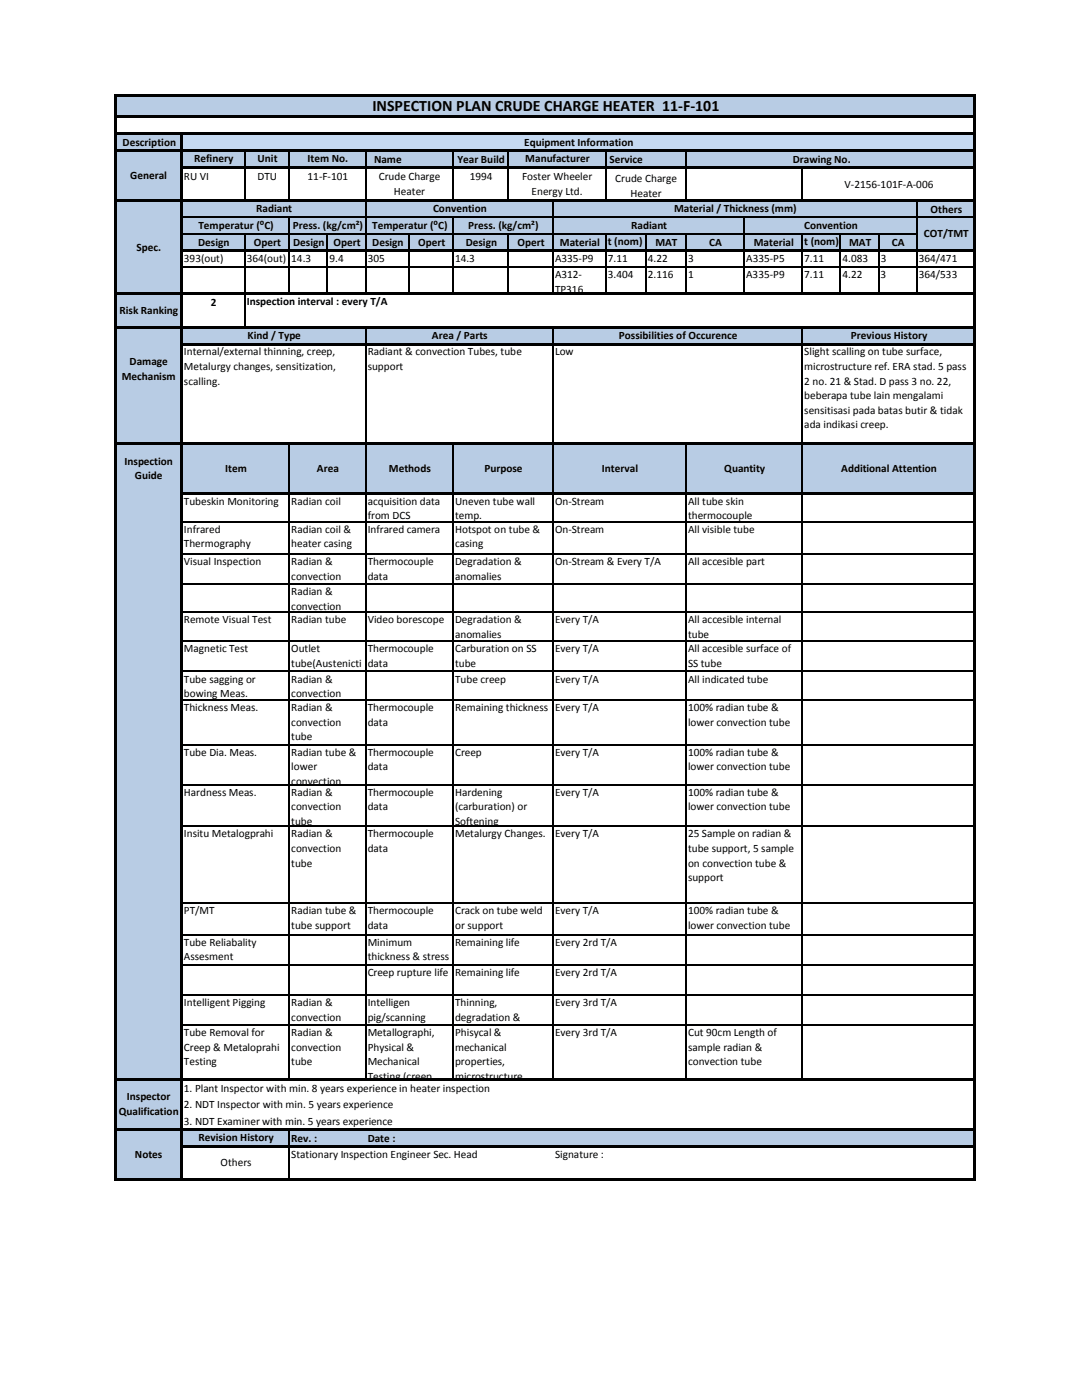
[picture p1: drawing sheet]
<svg xmlns="http://www.w3.org/2000/svg" width="216mm" height="279mm" viewBox="0 0 216 279" stroke-linecap="round" stroke-linejoin="round" font-family="sans-serif">
<defs><g id="words">
<text font-size="3.2" x="74.3" y="22.1">INSPECTION PLAN CRUDE CHARGE HEATER 11-F-101</text>
<g font-size="2.2">
<text x="24.5" y="29.1">Description</text>
<text x="104.6" y="29">Equipment Information</text>
<text x="26" y="35.7">General</text>
<text x="36.7" y="35.9">RU VI</text>
<text x="38.7" y="32.4">Refinery</text>
<text x="51.4" y="35.9">DTU</text>
<text x="51.4" y="32.4">Unit</text>
<text x="61.4" y="32.4">Item No.</text>
<text x="61.4" y="35.9">11-F-101</text>
<text x="74.6" y="32.5">Name</text>
<text x="75.6" y="36">Crude Charge</text>
<text x="91.3" y="32.5">Year Build</text>
<text x="93.7" y="35.9">1994</text>
<text x="104.2" y="36">Foster Wheeler</text>
<text x="104.8" y="32.4">Manufacturer</text>
<text x="121.6" y="32.5">Service</text>
<text x="158.2" y="32.5">Drawing No.</text>
<text x="78.6" y="38.9">Heater</text>
<text x="106.1" y="38.9">Energy Ltd.</text>
<text x="122.8" y="36.4">Crude Charge</text>
<text x="125.8" y="39.3">Heater</text>
<text x="168.5" y="37.4">V-2156-101F-A-006</text>
<text x="39.6" y="45.6">Temperatur (⁰C)</text>
<text x="51.1" y="42.4">Radiant</text>
<text x="58.4" y="45.6">Press. (kg/cm²)</text>
<text x="74.3" y="45.6">Temperatur (⁰C)</text>
<text x="86.4" y="42.4">Convention</text>
<text x="93.4" y="45.6">Press. (kg/cm²)</text>
<text x="125.9" y="45.6">Radiant</text>
<text x="134.5" y="42.4">Material / Thickness (mm)</text>
<text x="160.4" y="45.6">Convention</text>
<text x="184.4" y="47.3">COT/TMT</text>
<text x="185.7" y="42.5">Others</text>
<text x="27.2" y="50">Spec.</text>
<text x="36.7" y="52.2">393(out)</text>
<text x="39.5" y="49.1">Design</text>
<text x="49.2" y="52.2">364(out) 14.3</text>
<text x="50.7" y="49.1">Opert</text>
<text x="58.5" y="49.1">Design</text>
<text x="65.7" y="52.2">9.4</text>
<text x="66.5" y="49.1">Opert</text>
<text x="73.4" y="52.2">305</text>
<text x="74.3" y="49.1">Design</text>
<text x="83.4" y="49.1">Opert</text>
<text x="90.8" y="52.2">14.3</text>
<text x="92.9" y="49.1">Design</text>
<text x="103.3" y="49.1">Opert</text>
<text x="110.7" y="52.2">A335-P9</text>
<text x="111.7" y="49.1">Material</text>
<text x="121.3" y="48.9">t (nom)</text>
<text x="121.3" y="52.2">7.11</text>
<text x="129.3" y="52.2">4.22</text>
<text x="130.8" y="49.1">MAT</text>
<text x="137.3" y="52.2">3</text>
<text x="141.5" y="49.1">CA</text>
<text x="148.9" y="52.2">A335-P5</text>
<text x="150.4" y="49.1">Material</text>
<text x="160.5" y="48.9">t (nom)</text>
<text x="160.5" y="52.2">7.11</text>
<text x="168.1" y="52.2">4.083</text>
<text x="169.4" y="49.1">MAT</text>
<text x="175.7" y="52.2">3</text>
<text x="178" y="49.1">CA</text>
<text x="183.3" y="52.2">364/471</text>
<text x="110.7" y="58.4">TP316</text>
<text x="110.7" y="55.5">A312-</text>
<text x="121.3" y="55.5">3.404</text>
<text x="129.3" y="55.5">2.116</text>
<text x="137.3" y="55.5">1</text>
<text x="148.9" y="55.5">A335-P9</text>
<text x="160.5" y="55.5">7.11</text>
<text x="168.1" y="55.5">4.22</text>
<text x="175.7" y="55.5">3</text>
<text x="183.3" y="55.5">364/533</text>
<text x="23.8" y="62.6">Risk Ranking</text>
<text x="42.1" y="61.1">2</text>
<text x="49.2" y="60.9">Inspection interval : every T/A</text>
<text x="36.7" y="70.9">Internal/external thinning, creep,</text>
<text x="49.4" y="67.6">Kind / Type</text>
<text x="73.4" y="70.9">Radiant &amp; convection Tubes, tube</text>
<text x="86.2" y="67.6">Area / Parts</text>
<text x="110.7" y="70.9">Low</text>
<text x="123.5" y="67.6">Possibilities of Occurence</text>
<text x="160.5" y="70.9">Slight scalling on tube surface,</text>
<text x="169.8" y="67.6">Previous History</text>
<text x="24.3" y="75.9">Mechanism</text>
<text x="25.9" y="72.9">Damage</text>
<text x="36.7" y="73.8">Metalurgy changes, sensitization,</text>
<text x="36.7" y="76.8">scalling.</text>
<text x="73.4" y="73.8">support</text>
<text x="160.5" y="73.8">microstructure ref. ERA stad. 5 pass</text>
<text x="160.5" y="76.8">2 no. 21 &amp; Stad. D pass 3 no. 22,</text>
<text x="160.5" y="79.7">beberapa tube lain mengalami</text>
<text x="160.5" y="82.6">sensitisasi pada batas butir &amp; tidak</text>
<text x="160.5" y="85.5">ada indikasi creep.</text>
<text x="24.8" y="92.7">Inspection</text>
<text x="26.9" y="95.6">Guide</text>
<text x="45" y="94.1">Item</text>
<text x="63.2" y="94.1">Area</text>
<text x="77.6" y="94.1">Methods</text>
<text x="96.6" y="94.1">Purpose</text>
<text x="120.1" y="94.1">Interval</text>
<text x="144.5" y="94.1">Quantity</text>
<text x="167.9" y="94.1">Additional Attention</text>
<text x="36.7" y="100.8">Tubeskin Monitoring</text>
<text x="58.1" y="100.8">Radian coil</text>
<text x="73.4" y="100.8">acquisition data</text>
<text x="90.8" y="100.8">Uneven tube wall</text>
<text x="110.7" y="100.8">On-Stream</text>
<text x="137.3" y="100.8">All tube skin</text>
<text x="36.7" y="106.3">Infrared</text>
<text x="58.1" y="106.3">Radian coil &amp;</text>
<text x="73.4" y="103.7">from DCS</text>
<text x="73.4" y="106.3">Infrared camera</text>
<text x="90.8" y="103.7">temp.</text>
<text x="90.8" y="106.3">Hotspot on tube &amp;</text>
<text x="110.7" y="106.3">On-Stream</text>
<text x="137.3" y="103.7">thermocouple</text>
<text x="137.3" y="106.3">All visible tube</text>
<text x="36.7" y="109.2">Thermography</text>
<text x="36.7" y="112.8">Visual Inspection</text>
<text x="58.1" y="109.2">heater casing</text>
<text x="58.1" y="112.8">Radian &amp;</text>
<text x="73.4" y="112.8">Thermocouple</text>
<text x="90.8" y="109.2">casing</text>
<text x="90.8" y="112.8">Degradation &amp;</text>
<text x="110.7" y="112.8">On-Stream &amp; Every T/A</text>
<text x="137.3" y="112.8">All accesible part</text>
<text x="58.1" y="118.8">Radian &amp;</text>
<text x="58.1" y="115.7">convection</text>
<text x="73.4" y="115.7">data</text>
<text x="90.8" y="115.7">anomalies</text>
<text x="36.7" y="124.4">Remote Visual Test</text>
<text x="58.1" y="121.8">convection</text>
<text x="58.1" y="124.4">Radian tube</text>
<text x="73.4" y="124.4">Video borescope</text>
<text x="90.8" y="124.4">Degradation &amp;</text>
<text x="110.7" y="124.4">Every T/A</text>
<text x="137.3" y="124.4">All accesible internal</text>
<text x="36.7" y="130.2">Magnetic Test</text>
<text x="58.1" y="130.2">Outlet</text>
<text x="73.4" y="130.2">Thermocouple</text>
<text x="90.8" y="127.3">anomalies</text>
<text x="90.8" y="130.2">Carburation on SS</text>
<text x="110.7" y="130.2">Every T/A</text>
<text x="137.3" y="130.2">All accesible surface of</text>
<text x="137.3" y="127.3">tube</text>
<text x="36.7" y="136.2">Tube sagging or</text>
<text x="58.1" y="133.1">tube(Austenicti</text>
<text x="58.1" y="136.2">Radian &amp;</text>
<text x="73.4" y="133.1">data</text>
<text x="90.8" y="133.1">tube</text>
<text x="90.8" y="136.2">Tube creep</text>
<text x="110.7" y="136.2">Every T/A</text>
<text x="137.3" y="133.1">SS tube</text>
<text x="137.3" y="136.2">All indicated tube</text>
<text x="36.7" y="141.9">Thickness Meas.</text>
<text x="36.7" y="139.1">bowing Meas.</text>
<text x="58.1" y="139.1">convection</text>
<text x="58.1" y="141.9">Radian &amp;</text>
<text x="73.4" y="141.9">Thermocouple</text>
<text x="90.8" y="141.9">Remaining thickness</text>
<text x="110.7" y="141.9">Every T/A</text>
<text x="137.3" y="141.9">100% radian tube &amp;</text>
<text x="58.1" y="144.8">convection</text>
<text x="58.1" y="147.7">tube</text>
<text x="73.4" y="144.8">data</text>
<text x="137.3" y="144.8">lower convection tube</text>
<text x="36.7" y="150.8">Tube Dia. Meas.</text>
<text x="58.1" y="150.8">Radian tube &amp;</text>
<text x="58.1" y="153.8">lower</text>
<text x="73.4" y="150.8">Thermocouple</text>
<text x="73.4" y="153.8">data</text>
<text x="90.8" y="150.8">Creep</text>
<text x="110.7" y="150.8">Every T/A</text>
<text x="137.3" y="150.8">100% radian tube &amp;</text>
<text x="137.3" y="153.8">lower convection tube</text>
<text x="36.7" y="158.8">Hardness Meas.</text>
<text x="58.1" y="156.7">convection</text>
<text x="58.1" y="158.8">Radian &amp;</text>
<text x="58.1" y="161.7">convection</text>
<text x="73.4" y="158.8">Thermocouple</text>
<text x="73.4" y="161.7">data</text>
<text x="90.8" y="158.8">Hardening</text>
<text x="90.8" y="161.7">(carburation) or</text>
<text x="110.7" y="158.8">Every T/A</text>
<text x="137.3" y="158.8">100% radian tube &amp;</text>
<text x="137.3" y="161.7">lower convection tube</text>
<text x="36.7" y="167.1">Insitu Metalogprahi</text>
<text x="58.1" y="164.6">tube</text>
<text x="58.1" y="167.1">Radian &amp;</text>
<text x="73.4" y="167.1">Thermocouple</text>
<text x="90.8" y="164.6">Softening</text>
<text x="90.8" y="167.1">Metalurgy Changes.</text>
<text x="110.7" y="167.1">Every T/A</text>
<text x="137.3" y="167.1">25 Sample on radian &amp;</text>
<text x="58.1" y="170">convection</text>
<text x="58.1" y="172.9">tube</text>
<text x="73.4" y="170">data</text>
<text x="137.3" y="170">tube support, 5 sample</text>
<text x="137.3" y="172.9">on convection tube &amp;</text>
<text x="137.3" y="175.9">support</text>
<text x="36.7" y="182.4">PT/MT</text>
<text x="58.1" y="182.4">Radian tube &amp;</text>
<text x="58.1" y="185.3">tube support</text>
<text x="73.4" y="182.4">Thermocouple</text>
<text x="73.4" y="185.3">data</text>
<text x="90.8" y="182.4">Crack on tube weld</text>
<text x="90.8" y="185.3">or support</text>
<text x="110.7" y="182.4">Every T/A</text>
<text x="137.3" y="182.4">100% radian tube &amp;</text>
<text x="137.3" y="185.3">lower convection tube</text>
<text x="36.7" y="188.8">Tube Reliabality</text>
<text x="36.7" y="191.7">Assesment</text>
<text x="73.4" y="188.8">Minimum</text>
<text x="73.4" y="191.7">thickness &amp; stress</text>
<text x="90.8" y="188.8">Remaining life</text>
<text x="110.7" y="188.8">Every 2rd T/A</text>
<text x="73.4" y="194.8">Creep rupture life</text>
<text x="90.8" y="194.8">Remaining life</text>
<text x="110.7" y="194.8">Every 2rd T/A</text>
<text x="36.7" y="200.8">Intelligent Pigging</text>
<text x="58.1" y="200.8">Radian &amp;</text>
<text x="58.1" y="203.7">convection</text>
<text x="73.4" y="200.8">Intelligen</text>
<text x="73.4" y="203.7">pig/scanning</text>
<text x="90.8" y="200.8">Thinning,</text>
<text x="90.8" y="203.7">degradation &amp;</text>
<text x="110.7" y="200.8">Every 3rd T/A</text>
<text x="36.7" y="206.8">Tube Removal for</text>
<text x="36.7" y="209.7">Creep &amp; Metaloprahi</text>
<text x="58.1" y="206.8">Radian &amp;</text>
<text x="58.1" y="209.7">convection</text>
<text x="73.4" y="206.8">Metallographi,</text>
<text x="73.4" y="209.7">Physical &amp;</text>
<text x="90.8" y="206.8">Phisycal &amp;</text>
<text x="90.8" y="209.7">mechanical</text>
<text x="110.7" y="206.8">Every 3rd T/A</text>
<text x="137.3" y="206.8">Cut 90cm Length of</text>
<text x="137.3" y="209.7">sample radian &amp;</text>
<text x="36.7" y="212.6">Testing</text>
<text x="58.1" y="212.6">tube</text>
<text x="73.4" y="212.6">Mechanical</text>
<text x="73.4" y="215.6">Testing (creep</text>
<text x="90.8" y="212.6">properties,</text>
<text x="90.8" y="215.6">microstructure</text>
<text x="137.3" y="212.6">convection tube</text>
<text x="25.3" y="219.6">Inspector</text>
<text x="36.7" y="217.9">1. Plant Inspector with min. 8 years experience in heater inspection</text>
<text x="36.7" y="221.1">2. NDT Inspector with min. 5 years experience</text>
<text x="23.7" y="222.5">Qualification</text>
<text x="36.7" y="224.5">3. NDT Examiner with min. 5 years experience</text>
<text x="39.6" y="227.8">Revision History</text>
<text x="58.1" y="227.8">Rev. :</text>
<text x="73.4" y="227.8">Date :</text>
<text x="26.9" y="231.1">Notes</text>
<text x="44" y="232.7">Others</text>
<text x="58.1" y="231.2">Stationary Inspection Engineer Sec. Head</text>
<text x="110.7" y="231.2">Signature :</text>
</g>
</g></defs>
<g fill="#b8cce4">
<path d="M23.2 19.2h171.4v4.1h-171.4z"/>
<path d="M23.2 26.7h13.1v3.4h-13.1z"/>
</g>
<path d="M36.3 26.7h158.3v3.4h-158.3z" fill="#c5d9f1"/>
<g fill="#b8cce4">
<path d="M23.2 30.1h171.4v3.4h-171.4z"/>
<path d="M23.2 33.4h13.1v6.7h-13.1z"/>
<path d="M23.2 40.1h171.4v9.9h-171.4z"/>
<path d="M23.2 50h13.1v15.3h-13.1z"/>
<path d="M23.2 65.3h171.4v3.4h-171.4z"/>
<path d="M23.2 68.7h13.1v19.8h-13.1z"/>
<path d="M23.2 88.5h171.4v10.1h-171.4z"/>
<path d="M23.2 98.5h13.1v126.9h-13.1z"/>
<path d="M23.2 225.4h171.4v3.4h-171.4z"/>
<path d="M23.2 228.8h13.1v6.7h-13.1z"/>
</g>
<g fill="none" stroke="#000" stroke-width=".21">
<path d="M48.8 30.3v2.9M48.8 33.7v6.2M57.7 30.3v2.9M57.7 33.7v6.2M73 30.3v2.9M73 33.7v6.2M90.4 30.3v2.9M90.4 33.7v6.2M101.5 30.3v2.9M101.5 33.7v6.2M120.9 30.3v2.9M120.9 33.7v6.2"/>
<path d="M136.9 30.3v2.9M136.9 33.7v6.2M160.1 33.7v6.2M36.5 43.4h157.8M36.5 46.6h146.5M36.5 53.3h157.8M48.8 46.7v3.1M48.8 50.2v8.2M48.8 58.8v6.3M57.7 43.5v6.3M57.7 50.2v8.2M65.3 46.7v3.1"/>
<path d="M65.3 50.2v8.2M73 40.3v9.5M73 50.2v8.2M81.7 46.7v3.1M81.7 50.2v8.2M90.4 43.5v6.3M90.4 50.2v8.2M101.5 46.7v3.1M101.5 50.2v8.2M110.3 40.3v9.5M110.3 50.2v8.2M120.9 46.7v3.1"/>
<path d="M120.9 50.2v8.2M128.9 46.7v3.1M128.9 50.2v8.2M136.9 46.7v3.1M136.9 50.2v8.2M148.5 43.5v6.3M148.5 50.2v8.2M160.1 46.7v3.1M160.1 50.2v8.2M167.7 46.7v3.1M167.7 50.2v8.2M175.3 46.7v3.1"/>
<path d="M175.3 50.2v8.2M182.9 40.3v9.5M182.9 50.2v8.2M73 65.5v3M73 68.9v19.4M110.3 65.5v3M110.3 68.9v19.4M160.1 65.5v3M160.1 68.9v19.4M57.7 88.7v9.6M57.7 98.7v116.6M73 88.7v9.6"/>
<path d="M73 98.7v116.6M90.4 88.7v9.6M90.4 98.7v116.6M110.3 88.7v9.6M110.3 98.7v116.6M136.9 88.7v9.6M136.9 98.7v116.6M160.1 88.7v9.6M160.1 98.7v116.6M36.5 104.1h157.8M36.5 110.6h157.8M36.5 116.6h157.8"/>
<path d="M36.5 122.2h157.8M36.5 128h157.8M36.5 134h157.8M36.5 139.7h157.8M36.5 148.6h157.8M36.5 156.6h157.8M36.5 164.9h157.8M36.5 180.2h157.8M36.5 186.5h157.8M36.5 192.6h157.8M36.5 198.6h157.8M36.5 204.6h157.8"/>
<path d="M57.7 225.6v3M57.7 229v6.2"/>
</g>
<g fill="none" stroke="#000" stroke-width=".42">
<path d="M23 18.8v216.8M23.2 19.1h171.5M194.5 19.3v216.3M23.2 23.3h171.5M23.2 26.7h171.5M23.2 30.1h171.5M36.3 26.9v208.7M36.5 33.4h158.2M23.2 40.1h171.5M23.2 58.6h171.5M36.5 50h158.2M23.2 65.3h171.5"/>
<path d="M36.5 68.7h158.2M23.2 88.5h171.5M36.5 98.5h158.2M23.2 215.5h171.5M23.2 225.4h171.5M23.2 235.4h171.5M36.5 228.8h158.2"/>
</g>
<use href="#words"/>
</svg>
